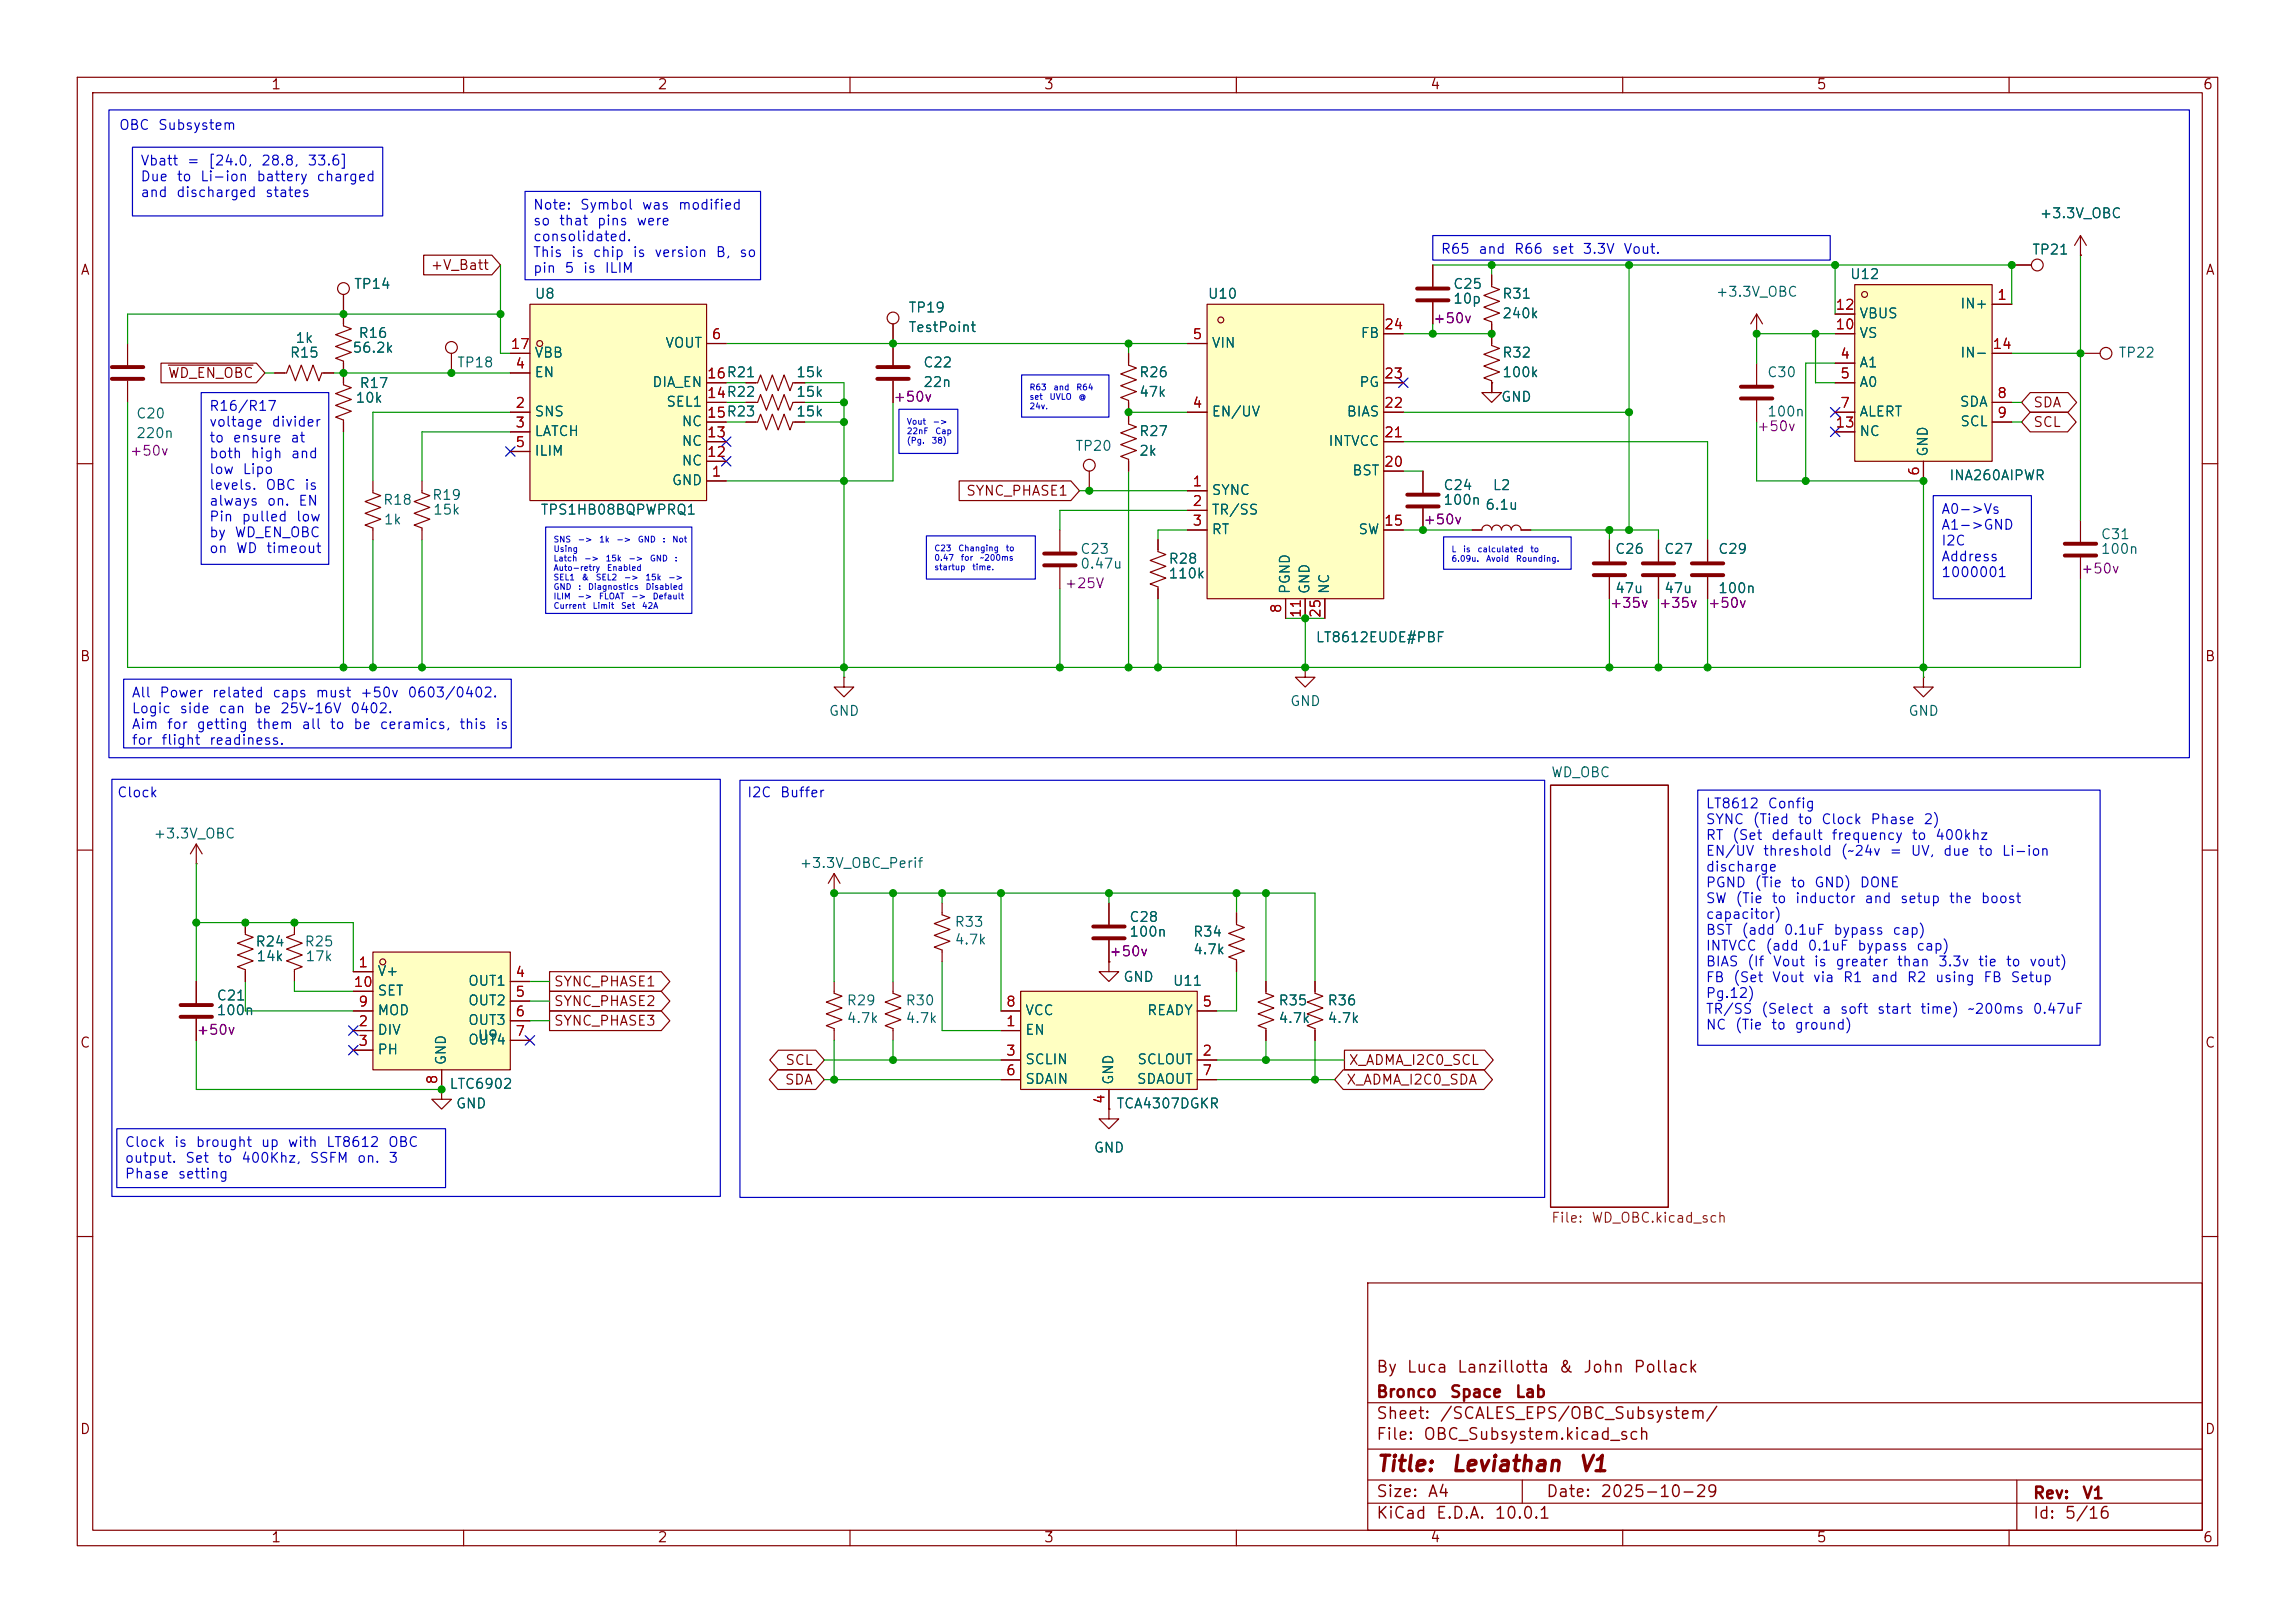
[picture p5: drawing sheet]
<svg xmlns="http://www.w3.org/2000/svg" width="297mm" height="210mm" viewBox="0 0 297 210" stroke-linecap="round" stroke-linejoin="round" font-family="sans-serif">
<defs><g id="words">
<g font-size="2" fill="#840000">
<text x="178" y="190.9">Title:</text>
<text x="187.7" y="190.9">Leviathan</text>
<text x="204.2" y="190.9">V1</text>
</g>
<g font-size="1.5" fill="#840000">
<text x="178" y="178">By</text>
<text x="181.9" y="178">Luca</text>
<text x="188.5" y="178">Lanzillotta</text>
<text x="201.6" y="178">&amp;</text>
<text x="204.8" y="178">John</text>
<text x="211.3" y="178">Pollack</text>
<text x="178" y="184">Sheet:</text>
<text x="178" y="181.2">Bronco</text>
<text x="186.2" y="184">/SCALES_EPS/OBC_Subsystem/</text>
<text x="187.5" y="181.2">Space</text>
<text x="196" y="181.2">Lab</text>
<text x="178" y="186.7">File:</text>
<text x="184.1" y="186.7">OBC_Subsystem.kicad_sch</text>
<text x="178" y="196.9">KiCad</text>
<text x="178" y="194.1">Size:</text>
<text x="184.7" y="194.1">A4</text>
<text x="185.7" y="196.9">E.D.A.</text>
<text x="193.3" y="196.9">10.0.1</text>
<text x="200" y="194.1">Date:</text>
<text x="207" y="194.1">2025-10-29</text>
<text x="263" y="194.3">Rev:</text>
<text x="263" y="196.9">Id:</text>
<text x="267.1" y="196.9">5/16</text>
<text x="269.4" y="194.3">V1</text>
</g>
<g font-size="1.3" fill="#840000">
<text x="35" y="11.9">1</text>
<text x="85" y="11.9">2</text>
<text x="135" y="11.9">3</text>
<text x="185" y="11.9">4</text>
<text x="235" y="11.9">5</text>
<text x="285" y="11.9">6</text>
<text x="10.3" y="35.9">A</text>
<text x="55.6" y="35.2">+V_Batt</text>
<text x="285.3" y="35.9">A</text>
<text x="21.7" y="49.2">WD_EN_OBC</text>
<text x="263" y="53">SDA</text>
<text x="263" y="55.6">SCL</text>
<text x="124.9" y="64.5">SYNC_PHASE1</text>
<text x="10.3" y="85.9">B</text>
<text x="285.3" y="85.9">B</text>
<text x="71.6" y="128">SYNC_PHASE1</text>
<text x="71.6" y="130.5">SYNC_PHASE2</text>
<text x="10.3" y="135.9">C</text>
<text x="71.6" y="133">SYNC_PHASE3</text>
<text x="285.3" y="135.9">C</text>
<text x="101.5" y="140.7">SDA</text>
<text x="101.5" y="138.1">SCL</text>
<text x="174.1" y="140.7">X_ADMA_I2C0_SDA</text>
<text x="174.5" y="138.1">X_ADMA_I2C0_SCL</text>
<text x="10.3" y="185.9">D</text>
<text x="285.3" y="185.9">D</text>
<text x="35" y="199.9">1</text>
<text x="85" y="199.9">2</text>
<text x="135" y="199.9">3</text>
<text x="185" y="199.9">4</text>
<text x="235" y="199.9">5</text>
<text x="285" y="199.9">6</text>
</g>
<g font-size="1.3" fill="#0000c2">
<text x="15.3" y="17.1">OBC</text>
<text x="20.4" y="17.1">Subsystem</text>
<text x="18.1" y="21.7">Vbatt</text>
<text x="18.1" y="23.8">Due</text>
<text x="22.8" y="23.8">to</text>
<text x="24.1" y="21.7">=</text>
<text x="25.8" y="23.8">Li-ion</text>
<text x="26.8" y="21.7">[24.0,</text>
<text x="33.1" y="23.8">battery</text>
<text x="33.7" y="21.7">28.8,</text>
<text x="39.7" y="21.7">33.6]</text>
<text x="40.9" y="23.8">charged</text>
<text x="18.1" y="25.8">and</text>
<text x="22.7" y="25.8">discharged</text>
<text x="34.2" y="25.8">states</text>
<text x="68.9" y="27.4">Note:</text>
<text x="68.9" y="29.5">so</text>
<text x="72.2" y="29.5">that</text>
<text x="75" y="27.4">Symbol</text>
<text x="77.2" y="29.5">pins</text>
<text x="82.3" y="29.5">were</text>
<text x="83" y="27.4">was</text>
<text x="87.6" y="27.4">modified</text>
<text x="68.9" y="31.5">consolidated.</text>
<text x="68.9" y="33.6">This</text>
<text x="68.9" y="35.6">pin</text>
<text x="73" y="35.6">5</text>
<text x="73.8" y="33.6">is</text>
<text x="75.4" y="35.6">is</text>
<text x="76.6" y="33.6">chip</text>
<text x="78.2" y="35.6">ILIM</text>
<text x="81.8" y="33.6">is</text>
<text x="84.6" y="33.6">version</text>
<text x="92.5" y="33.6">B,</text>
<text x="95.6" y="33.6">so</text>
<text x="186.4" y="33.2">R65</text>
<text x="191.2" y="33.2">and</text>
<text x="195.9" y="33.2">R66</text>
<text x="200.7" y="33.2">set</text>
<text x="204.7" y="33.2">3.3V</text>
<text x="210" y="33.2">Vout.</text>
<text x="27" y="53.5">R16/R17</text>
<text x="27" y="55.5">voltage</text>
<text x="27" y="57.6">to</text>
<text x="27" y="59.6">both</text>
<text x="30" y="57.6">ensure</text>
<text x="32.3" y="59.6">high</text>
<text x="35.1" y="55.5">divider</text>
<text x="37.5" y="57.6">at</text>
<text x="37.6" y="59.6">and</text>
<text x="27" y="61.7">low</text>
<text x="27" y="63.7">levels.</text>
<text x="27" y="65.7">always</text>
<text x="31.3" y="61.7">Lipo</text>
<text x="34.3" y="63.7">OBC</text>
<text x="34.4" y="65.7">on.</text>
<text x="38.5" y="65.7">EN</text>
<text x="39.3" y="63.7">is</text>
<text x="27" y="67.8">Pin</text>
<text x="27" y="69.8">by</text>
<text x="27" y="71.9">on</text>
<text x="30.3" y="69.8">WD_EN_OBC</text>
<text x="30.5" y="71.9">WD</text>
<text x="31.2" y="67.8">pulled</text>
<text x="34.3" y="71.9">timeout</text>
<text x="38.2" y="67.8">low</text>
<text x="251.1" y="66.8">A0-&gt;Vs</text>
<text x="251.1" y="68.9">A1-&gt;GND</text>
<text x="251.1" y="70.9">I2C</text>
<text x="251.1" y="72.9">Address</text>
<text x="251.1" y="75">1000001</text>
<text x="17" y="90.6">All</text>
<text x="17" y="92.6">Logic</text>
<text x="17" y="94.7">Aim</text>
<text x="20.5" y="90.6">Power</text>
<text x="21.5" y="94.7">for</text>
<text x="23.1" y="92.6">side</text>
<text x="25.3" y="94.7">getting</text>
<text x="27.3" y="90.6">related</text>
<text x="28.2" y="92.6">can</text>
<text x="32.7" y="92.6">be</text>
<text x="33.1" y="94.7">them</text>
<text x="35.2" y="90.6">caps</text>
<text x="36.2" y="92.6">25V~16V</text>
<text x="38.9" y="94.7">all</text>
<text x="40.7" y="90.6">must</text>
<text x="42.6" y="94.7">to</text>
<text x="45.2" y="92.6">0402.</text>
<text x="45.6" y="94.7">be</text>
<text x="46.5" y="90.6">+50v</text>
<text x="49" y="94.7">ceramics,</text>
<text x="52.6" y="90.6">0603/0402.</text>
<text x="59.3" y="94.7">this</text>
<text x="64" y="94.7">is</text>
<text x="17" y="96.7">for</text>
<text x="20.8" y="96.7">flight</text>
<text x="27" y="96.7">readiness.</text>
<text x="15.1" y="103.5">Clock</text>
<text x="96.6" y="103.5">I2C</text>
<text x="100.9" y="103.5">Buffer</text>
<text x="220.7" y="104.9">LT8612</text>
<text x="220.7" y="107">SYNC</text>
<text x="226.7" y="107">(Tied</text>
<text x="228.7" y="104.9">Config</text>
<text x="232.6" y="107">to</text>
<text x="235.6" y="107">Clock</text>
<text x="242" y="107">Phase</text>
<text x="248.8" y="107">2)</text>
<text x="220.7" y="109">RT</text>
<text x="220.7" y="111">EN/UV</text>
<text x="220.7" y="113.1">discharge</text>
<text x="224.1" y="109">(Set</text>
<text x="228.1" y="111">threshold</text>
<text x="229.1" y="109">default</text>
<text x="236.9" y="109">frequency</text>
<text x="238.1" y="111">(~24v</text>
<text x="244.4" y="111">=</text>
<text x="247.2" y="111">UV,</text>
<text x="247.3" y="109">to</text>
<text x="250.3" y="109">400khz</text>
<text x="251.4" y="111">due</text>
<text x="255.9" y="111">to</text>
<text x="259" y="111">Li-ion</text>
<text x="220.7" y="115.1">PGND</text>
<text x="220.7" y="117.2">SW</text>
<text x="220.7" y="119.2">capacitor)</text>
<text x="224.5" y="117.2">(Tie</text>
<text x="227" y="115.1">(Tie</text>
<text x="229.2" y="117.2">to</text>
<text x="231.7" y="115.1">to</text>
<text x="232.2" y="117.2">inductor</text>
<text x="234.7" y="115.1">GND)</text>
<text x="240.6" y="115.1">DONE</text>
<text x="241.2" y="117.2">and</text>
<text x="245.8" y="117.2">setup</text>
<text x="252.1" y="117.2">the</text>
<text x="256.3" y="117.2">boost</text>
<text x="220.7" y="121.3">BST</text>
<text x="220.7" y="123.3">INTVCC</text>
<text x="220.7" y="125.4">BIAS</text>
<text x="225.3" y="121.3">(add</text>
<text x="226" y="125.4">(If</text>
<text x="228.4" y="123.3">(add</text>
<text x="229.4" y="125.4">Vout</text>
<text x="230.7" y="121.3">0.1uF</text>
<text x="233.8" y="123.3">0.1uF</text>
<text x="234.6" y="125.4">is</text>
<text x="237.2" y="121.3">bypass</text>
<text x="237.4" y="125.4">greater</text>
<text x="240.3" y="123.3">bypass</text>
<text x="244.8" y="121.3">cap)</text>
<text x="245.4" y="125.4">than</text>
<text x="247.9" y="123.3">cap)</text>
<text x="250.7" y="125.4">3.3v</text>
<text x="255.9" y="125.4">tie</text>
<text x="259.5" y="125.4">to</text>
<text x="262.5" y="125.4">vout)</text>
<text x="220.7" y="127.4">FB</text>
<text x="220.7" y="129.4">Pg.12)</text>
<text x="220.7" y="131.5">TR/SS</text>
<text x="224.2" y="127.4">(Set</text>
<text x="227.8" y="131.5">(Select</text>
<text x="229.2" y="127.4">Vout</text>
<text x="234.5" y="127.4">via</text>
<text x="235.7" y="131.5">a</text>
<text x="238" y="131.5">soft</text>
<text x="238.4" y="127.4">R1</text>
<text x="242.1" y="127.4">and</text>
<text x="242.8" y="131.5">start</text>
<text x="246.7" y="127.4">R2</text>
<text x="248.4" y="131.5">time)</text>
<text x="250.3" y="127.4">using</text>
<text x="254.5" y="131.5">~200ms</text>
<text x="256.6" y="127.4">FB</text>
<text x="260.1" y="127.4">Setup</text>
<text x="263" y="131.5">0.47uF</text>
<text x="220.7" y="133.5">NC</text>
<text x="224.4" y="133.5">(Tie</text>
<text x="229.1" y="133.5">to</text>
<text x="232.2" y="133.5">ground)</text>
<text x="16.1" y="148.7">Clock</text>
<text x="22.4" y="148.7">is</text>
<text x="25.2" y="148.7">brought</text>
<text x="33.7" y="148.7">up</text>
<text x="37.1" y="148.7">with</text>
<text x="42.1" y="148.7">LT8612</text>
<text x="50.1" y="148.7">OBC</text>
<text x="16.1" y="150.8">output.</text>
<text x="16.1" y="152.8">Phase</text>
<text x="22.9" y="152.8">setting</text>
<text x="23.9" y="150.8">Set</text>
<text x="28.1" y="150.8">to</text>
<text x="31.1" y="150.8">400Khz,</text>
<text x="40" y="150.8">SSFM</text>
<text x="46.1" y="150.8">on.</text>
<text x="50.2" y="150.8">3</text>
</g>
<g font-size="1.3" fill="#006464">
<text x="263.9" y="28.5">+3.3V_OBC</text>
<text x="262.9" y="33.2">TP21</text>
<text x="45.7" y="37.7">TP14</text>
<text x="69.1" y="39">U8</text>
<text x="117.5" y="40.7">TP19</text>
<text x="156.2" y="39">U10</text>
<text x="188" y="37.7">C25</text>
<text x="188" y="39.6">10p</text>
<text x="194.3" y="39">R31</text>
<text x="194.3" y="41.5">240k</text>
<text x="222" y="38.7">+3.3V_OBC</text>
<text x="239.3" y="36.4">U12</text>
<text x="240.5" y="41.5">VBUS</text>
<text x="253.6" y="40.2">IN+</text>
<text x="37.4" y="46.6">R15</text>
<text x="38.1" y="44.7">1k</text>
<text x="45.5" y="45.9">56.2k</text>
<text x="46.3" y="44">R16</text>
<text x="59.1" y="47.9">TP18</text>
<text x="69.1" y="46.6">VBB</text>
<text x="86" y="45.3">VOUT</text>
<text x="117.5" y="43.3">TestPoint</text>
<text x="119.4" y="47.9">C22</text>
<text x="156.7" y="45.3">VIN</text>
<text x="176" y="44">FB</text>
<text x="194.3" y="46.6">R32</text>
<text x="240.5" y="47.9">A1</text>
<text x="240.5" y="44">VS</text>
<text x="253.6" y="46.6">IN-</text>
<text x="274.1" y="46.6">TP22</text>
<text x="45.9" y="52.4">10k</text>
<text x="46.4" y="50.5">R17</text>
<text x="69.1" y="49.1">EN</text>
<text x="84.3" y="50.4">DIA_EN</text>
<text x="86.1" y="52.9">SEL1</text>
<text x="102.9" y="51.7">15k</text>
<text x="102.9" y="49.1">15k</text>
<text x="119.4" y="50.4">22n</text>
<text x="147.3" y="51.7">47k</text>
<text x="147.3" y="49.1">R26</text>
<text x="175.8" y="50.4">PG</text>
<text x="194.2" y="52.3">GND</text>
<text x="194.3" y="49.1">100k</text>
<text x="228.6" y="49.1">C30</text>
<text x="240.5" y="50.4">A0</text>
<text x="253.5" y="52.9">SDA</text>
<text x="17.5" y="57">220n</text>
<text x="17.5" y="54.5">C20</text>
<text x="69.1" y="54.2">SNS</text>
<text x="69.1" y="56.7">LATCH</text>
<text x="69.1" y="59.3">ILIM</text>
<text x="88.1" y="58">NC</text>
<text x="88.1" y="55.5">NC</text>
<text x="102.9" y="54.2">15k</text>
<text x="139.1" y="58.6">TP20</text>
<text x="147.3" y="56.7">R27</text>
<text x="147.3" y="59.3">2k</text>
<text x="156.7" y="54.2">EN/UV</text>
<text x="171.8" y="58">INTVCC</text>
<text x="174.2" y="54.2">BIAS</text>
<text x="228.6" y="54.2">100n</text>
<text x="240.5" y="54.2">ALERT</text>
<text x="240.5" y="56.7">NC</text>
<text x="249.8" y="59.2" transform="rotate(-90 249.8 59.2)">GND</text>
<text x="253.6" y="55.5">SCL</text>
<text x="49.5" y="65.6">R18</text>
<text x="55.8" y="65">R19</text>
<text x="86.9" y="63.1">GND</text>
<text x="88.1" y="60.6">NC</text>
<text x="156.7" y="64.4">SYNC</text>
<text x="174.9" y="61.8">BST</text>
<text x="186.7" y="65.6">100n</text>
<text x="186.7" y="63.7">C24</text>
<text x="193.1" y="63.7">L2</text>
<text x="252.2" y="62.5">INA260AIPWR</text>
<text x="49.6" y="68.2">1k</text>
<text x="56" y="66.9">15k</text>
<text x="69.9" y="66.9">TPS1HB08BQPWPRQ1</text>
<text x="139.7" y="72">C23</text>
<text x="156.7" y="66.9">TR/SS</text>
<text x="156.7" y="69.4">RT</text>
<text x="175.7" y="69.4">SW</text>
<text x="192.1" y="66.3">6.1u</text>
<text x="208.9" y="72">C26</text>
<text x="215.3" y="72">C27</text>
<text x="222.3" y="72">C29</text>
<text x="271.8" y="72">100n</text>
<text x="271.8" y="70.1">C31</text>
<text x="139.7" y="73.9">0.47u</text>
<text x="151.1" y="73.3">R28</text>
<text x="151.1" y="75.2">110k</text>
<text x="167.2" y="77" transform="rotate(-90 167.2 77)">PGND</text>
<text x="169.8" y="77" transform="rotate(-90 169.8 77)">GND</text>
<text x="172.3" y="77" transform="rotate(-90 172.3 77)">NC</text>
<text x="208.9" y="77.1">47u</text>
<text x="215.3" y="77.1">47u</text>
<text x="222.3" y="77.1">100n</text>
<text x="170.2" y="83.4">LT8612EUDE#PBF</text>
<text x="107.2" y="92.9">GND</text>
<text x="166.9" y="91.7">GND</text>
<text x="246.9" y="92.9">GND</text>
<text x="200.7" y="100.9">WD_OBC</text>
<text x="19.8" y="108.8">+3.3V_OBC</text>
<text x="103.4" y="112.6">+3.3V_OBC_Perif</text>
<text x="146.1" y="119.6">C28</text>
<text x="33" y="122.8">R24</text>
<text x="33.1" y="124.7">14k</text>
<text x="39.3" y="122.8">R25</text>
<text x="39.4" y="124.7">17k</text>
<text x="123.5" y="122.5">4.7k</text>
<text x="123.5" y="120.2">R33</text>
<text x="146.1" y="121.5">100n</text>
<text x="154.3" y="123.8">4.7k</text>
<text x="154.3" y="121.5">R34</text>
<text x="27.9" y="131.7">100n</text>
<text x="27.9" y="129.8">C21</text>
<text x="48.8" y="126.6">V+</text>
<text x="48.8" y="131.7">MOD</text>
<text x="48.8" y="129.1">SET</text>
<text x="60.5" y="127.9">OUT1</text>
<text x="60.5" y="130.4">OUT2</text>
<text x="109.5" y="130.4">R29</text>
<text x="117.1" y="130.4">R30</text>
<text x="132.6" y="131.7">VCC</text>
<text x="145.3" y="127.4">GND</text>
<text x="148.4" y="131.7">READY</text>
<text x="151.7" y="127.9">U11</text>
<text x="165.4" y="130.4">R35</text>
<text x="171.7" y="130.4">R36</text>
<text x="48.8" y="134.2">DIV</text>
<text x="48.8" y="136.8">PH</text>
<text x="58" y="137.9" transform="rotate(-90 58 137.9)">GND</text>
<text x="60.5" y="132.9">OUT3</text>
<text x="60.5" y="135.5">OUT4</text>
<text x="61.7" y="134.9">U9</text>
<text x="109.5" y="132.7">4.7k</text>
<text x="117.1" y="132.7">4.7k</text>
<text x="132.6" y="134.2">EN</text>
<text x="165.4" y="132.7">4.7k</text>
<text x="171.7" y="132.7">4.7k</text>
<text x="58.1" y="141.2">LTC6902</text>
<text x="58.9" y="143.7">GND</text>
<text x="132.6" y="138">SCLIN</text>
<text x="132.6" y="140.6">SDAIN</text>
<text x="144.4" y="140.5" transform="rotate(-90 144.4 140.5)">GND</text>
<text x="144.4" y="143.7">TCA4307DGKR</text>
<text x="147" y="140.6">SDAOUT</text>
<text x="147.1" y="138">SCLOUT</text>
<text x="141.5" y="149.5">GND</text>
</g>
<g font-size="1.3" fill="#a90000">
<text x="237.4" y="40.4">12</text>
<text x="258.4" y="39.1">1</text>
<text x="66" y="45.5">17</text>
<text x="92" y="44.2">6</text>
<text x="154.2" y="44.2">5</text>
<text x="179" y="42.9">24</text>
<text x="237.4" y="42.9">10</text>
<text x="238.1" y="46.7">4</text>
<text x="257.8" y="45.5">14</text>
<text x="66.6" y="53.1">2</text>
<text x="66.6" y="48">4</text>
<text x="91.4" y="51.8">14R22</text>
<text x="91.4" y="49.3">16R21</text>
<text x="154.2" y="53.1">4</text>
<text x="179" y="53.1">22</text>
<text x="179" y="49.3">23</text>
<text x="238.1" y="49.3">5</text>
<text x="238.1" y="53.1">7</text>
<text x="258.4" y="51.8">8</text>
<text x="66.6" y="55.6">3</text>
<text x="66.6" y="58.2">5</text>
<text x="91.4" y="59.4">12</text>
<text x="91.4" y="56.9">13</text>
<text x="91.4" y="54.4">15R23</text>
<text x="179" y="56.9">21</text>
<text x="237.4" y="55.6">13</text>
<text x="258.4" y="54.4">9</text>
<text x="92" y="62">1</text>
<text x="154.2" y="63.2">1</text>
<text x="154.2" y="65.8">2</text>
<text x="179" y="60.7">20</text>
<text x="248.7" y="61.7" transform="rotate(-90 248.7 61.7)">6</text>
<text x="154.2" y="68.3">3</text>
<text x="179" y="68.3">15</text>
<text x="166.1" y="79.4" transform="rotate(-90 166.1 79.4)">8</text>
<text x="168.7" y="80.1" transform="rotate(-90 168.7 80.1)">11</text>
<text x="171.2" y="80.1" transform="rotate(-90 171.2 80.1)">25</text>
<text x="46.3" y="125.5">1</text>
<text x="45.7" y="128">10</text>
<text x="46.3" y="130.6">9</text>
<text x="66.6" y="126.7">4</text>
<text x="66.6" y="129.3">5</text>
<text x="66.6" y="131.8">6</text>
<text x="130.1" y="130.6">8</text>
<text x="155.5" y="130.6">5</text>
<text x="46.3" y="133.1">2</text>
<text x="46.3" y="135.6">3</text>
<text x="66.6" y="134.4">7</text>
<text x="130.1" y="133.1">1</text>
<text x="130.1" y="136.9">3</text>
<text x="155.5" y="136.9">2</text>
<text x="56.9" y="140.4" transform="rotate(-90 56.9 140.4)">8</text>
<text x="130.1" y="139.4">6</text>
<text x="143.3" y="142.9" transform="rotate(-90 143.3 142.9)">4</text>
<text x="155.5" y="139.4">7</text>
</g>
<g font-size="1.3" fill="#840084">
<text x="185.4" y="42.1">+50v</text>
<text x="115.5" y="52.3">+50v</text>
<text x="16.7" y="59.3">+50v</text>
<text x="227.3" y="56.1">+50v</text>
<text x="184.1" y="68.2">+50v</text>
<text x="137.7" y="76.4">+25V</text>
<text x="269.2" y="74.5">+50v</text>
<text x="208.2" y="79">+35v</text>
<text x="214.6" y="79">+35v</text>
<text x="220.9" y="79">+50v</text>
<text x="143.5" y="124.1">+50v</text>
<text x="25.4" y="134.2">+50v</text>
</g>
<g font-size="1.3" fill="#725600">
<text x="200.7" y="158.5">File:</text>
<text x="205.9" y="158.5">WD_OBC.kicad_sch</text>
</g>
<g font-size=".8" fill="#0000c2">
<text x="133.2" y="50.7">R63</text>
<text x="133.2" y="51.9">set</text>
<text x="133.2" y="53.1">24v.</text>
<text x="135.8" y="51.9">UVLO</text>
<text x="136.3" y="50.7">and</text>
<text x="139.2" y="50.7">R64</text>
<text x="139.5" y="51.9">@</text>
<text x="117.3" y="55.1">Vout</text>
<text x="117.3" y="56.4">22nF</text>
<text x="117.3" y="57.6">(Pg.</text>
<text x="120.5" y="57.6">38)</text>
<text x="120.6" y="55.1">-&gt;</text>
<text x="121" y="56.4">Cap</text>
<text x="71.6" y="70.4">SNS</text>
<text x="71.6" y="71.6">Using</text>
<text x="74.7" y="70.4">-&gt;</text>
<text x="77.5" y="70.4">1k</text>
<text x="79.7" y="70.4">-&gt;</text>
<text x="82.5" y="70.4">GND</text>
<text x="85.7" y="70.4">:</text>
<text x="86.9" y="70.4">Not</text>
<text x="120.8" y="71.5">C23</text>
<text x="123.9" y="71.5">Changing</text>
<text x="130.1" y="71.5">to</text>
<text x="187.8" y="71.6">L</text>
<text x="189.3" y="71.6">is</text>
<text x="191.1" y="71.6">calculated</text>
<text x="198" y="71.6">to</text>
<text x="71.6" y="72.8">Latch</text>
<text x="71.6" y="74.1">Auto-retry</text>
<text x="71.6" y="75.3">SEL1</text>
<text x="71.6" y="76.5">GND</text>
<text x="71.6" y="77.7">ILIM</text>
<text x="74.7" y="77.7">-&gt;</text>
<text x="74.8" y="76.5">:</text>
<text x="75.2" y="75.3">&amp;</text>
<text x="75.5" y="72.8">-&gt;</text>
<text x="76" y="76.5">Diagnostics</text>
<text x="77" y="75.3">SEL2</text>
<text x="77.4" y="77.7">FLOAT</text>
<text x="78.3" y="72.8">15k</text>
<text x="78.5" y="74.1">Enabled</text>
<text x="80.7" y="75.3">-&gt;</text>
<text x="81.3" y="72.8">-&gt;</text>
<text x="81.6" y="77.7">-&gt;</text>
<text x="83.5" y="75.3">15k</text>
<text x="83.5" y="76.5">Disabled</text>
<text x="84" y="72.8">GND</text>
<text x="84.4" y="77.7">Default</text>
<text x="86.4" y="75.3">-&gt;</text>
<text x="87.2" y="72.8">:</text>
<text x="120.8" y="72.7">0.47</text>
<text x="120.8" y="74">startup</text>
<text x="124.3" y="72.7">for</text>
<text x="125.8" y="74">time.</text>
<text x="126.7" y="72.7">~200ms</text>
<text x="187.8" y="72.9">6.09u.</text>
<text x="192.2" y="72.9">Avoid</text>
<text x="196.1" y="72.9">Rounding.</text>
<text x="71.6" y="79">Current</text>
<text x="76.6" y="79">Limit</text>
<text x="80.3" y="79">Set</text>
<text x="83" y="79">42A</text>
</g>
</g></defs>
<g fill="none" stroke="#840000" stroke-width=".15">
<path d="M10 10h277v190h-277zM12 12h273v186h-273zM60 10v2M110 10v2M160 10v2M210 10v2M260 10v2M115.6 44.5v2.7M115.6 49.3v2.8M146 53.3v1.6l1.1 .3-2.1 .8 2.1 .8-2.1 .7 2.1 .8-2.1 .8 1 .3v1.6M227.3 43.2h.1M227.3 40.6l-.7 1.3"/>
<path d="M227.3 40.6l.8 1.3M227.3 40.6v2.6M10 60h2M141 61v2.5M214.6 69.9v2.7M214.6 74.7v2.8M285 60h2M10 110h2M25.4 111.8h.1M25.4 109.2l-.8 1.3M25.4 109.2l.8 1.3M25.4 109.2v2.6"/>
<path d="M121.9 116.8v1.6l1 .3-2 .8 2 .8-2 .7 2 .8-2 .8 1 .3v1.6M200.7 101.6h15.2v54.6h-15.2zM285 110h2M163.8 127v1.5l1 .4-2 .8 2 .7-2 .8 2 .8-2 .7 1 .4v1.5M143.5 143.5v1.3h1.3l-1.3 1.3-1.3-1.3h1.3M143.5 143.5h.1M10 160h2M177 166h108v32h-108zM285 160h2M60 198v2M110 198v2M160 198v2"/>
<path d="M177 194.5h108M177 191.5h108M177 187.5h108M177 181.5h108M197 191.5v3M210 198v2M260 198v2M261 191.5v6.5"/>
<circle cx="141" cy="60.2" r=".76"/>
</g>
<path d="M113.5 47.5h4.1M113.5 49h4.1M212.6 72.9h4.1M212.6 74.4h4.1" fill="none" stroke="#840000" stroke-width=".51"/>
<path d="M48.3 123.2h17.7v15.2h-17.7z" fill="#ffffc2"/>
<g fill="none" stroke="#840000" stroke-width=".15">
<path d="M35.6 48.3h1.5l.4-1.1 .7 2.1 .8-2.1 .8 2.1 .7-2.1 .8 2.1 .4-1h1.5M193 43.2v1.5l1.1 .4-2.1 .7 2.1 .8-2.1 .8 2.1 .7-2.1 .8 1 .4v1.5M45.7 125.7h2.6M45.7 133.4h2.6M45.7 135.9h2.6M45.7 130.8h2.6M45.7 128.3h2.6M48.3 123.2h17.7v15.2h-17.7zM57.1 138.4v2.6M66 127h2.6M66 129.5h2.6M66 132.1h2.6"/>
<path d="M66 134.6h2.6M57.1 141v1.2h1.3l-1.3 1.3-1.2-1.3h1.2M57.1 141h.1"/>
<circle cx="49.5" cy="124.5" r=".38"/>
</g>
<path d="M240 36.8h17.8v22.9h-17.8z" fill="#ffffc2"/>
<g fill="none" stroke="#840000" stroke-width=".15">
<path d="M44.4 38.1v4.1l1.1 .3-2.1 .8 2.1 .8-2.1 .7 2.1 .8-2.1 .8 1 .3v3.1l1.1 .4-2.1 .7 2.1 .8-2.1 .8 2.1 .7-2.1 .8 1 .4v1.5M240 36.8h17.8v22.9h-17.8zM257.8 39.4h2.5M58.4 45.7v2.6M96.5 52.1h1.5l.4-1 .8 2 .7-2 .8 2 .8-2 .7 2 .4-1h1.5M96.5 49.5h1.5l.4-1 .8 2 .7-2 .8 2 .8-2 .7 2 .4-1h1.5M146 45.7v1.5l1.1 .4-2.1 .8 2.1 .7-2.1 .8 2.1 .8-2.1 .7 1 .4v1.5M237.5 47h2.5M237.5 49.5h2.5M237.5 53.3h2.5M237.5 43.2h2.5M237.5 40.6h2.5"/>
<path d="M237.5 55.9h2.5M248.9 59.7v2.5M257.8 52.1h2.5M257.8 54.6h2.5M257.8 45.7h2.5M48.3 62.2v1.6l1 .3-2.1 .8 2.1 .8-2.1 .7 2.1 .8-2.1 .7 1.1 .4v1.6M54.6 62.2v1.6l1 .3-2 .8 2 .8-2 .7 2 .8-2 .7 1 .4v1.6M137.2 68.6v2.8M137.2 73.4v2.8M149.9 69.9v1.5l1 .4-2.1 .7 2.1 .8-2.1 .7 2.1 .8-2.1 .8 1.1 .3v1.6M31.7 119.4v1.5l1.1 .4-2.1 .7 2.1 .8-2.1 .8 2.1 .7-2.1 .8 1 .4v1.5M38.1 119.4v1.5l-1 .4 2 .7-2 .8 2 .8-2 .7 2 .8-1 .4v1.5"/>
<path d="M143.5 116.8v2.8M160 118.1v1.5l1 .4-2 .8 2 .7-2 .8 2 .8-2 .7 1 .4v1.5M25.4 127v2.8M25.4 131.8v2.8M143.5 121.7v2.8"/>
<circle cx="44.4" cy="37.3" r=".76"/>
<circle cx="241.3" cy="38.1" r=".38"/>
<circle cx="58.4" cy="45" r=".76"/>
</g>
<path d="M135.1 71.6h4.1M135.1 73.2h4.1M141.5 119.9h4M23.4 130h4M23.4 131.6h4M141.5 121.4h4" fill="none" stroke="#840000" stroke-width=".51"/>
<path d="M132.1 128.3h22.8v12.7h-22.8z" fill="#ffffc2"/>
<path d="M107.9 127v1.5l1.1 .4-2.1 .8 2.1 .7-2.1 .8 2.1 .8-2.1 .7 1 .4v1.5M115.6 127v1.5l1 .4-2 .8 2 .7-2 .8 2 .8-2 .7 1 .4v1.5M129.5 133.4h2.6M129.5 137.2h2.6M129.5 130.8h2.6M129.5 139.7h2.6M132.1 128.3h22.8v12.7h-22.8zM154.9 137.2h2.6M154.9 130.8h2.6M154.9 139.7h2.6M143.5 141v2.5" fill="none" stroke="#840000" stroke-width=".15"/>
<path d="M68.6 39.4h22.8v25.4h-22.8z" fill="#ffffc2"/>
<g fill="none" stroke="#840000" stroke-width=".15">
<path d="M68.6 39.4h22.8v25.4h-22.8zM185.4 34.3v2.8M185.4 39.1v2.8M193 35.6v1.5l1.1 .4-2.1 .7 2.1 .8-2.1 .8 2.1 .7-2.1 .8 1 .4v1.5M260.3 34.3h2.6M269.2 33h.1M269.2 30.5l-.7 1.3M269.2 30.5l.8 1.3M269.2 30.5v2.5M16.5 44.5v2.7M16.5 49.3v2.8M66 53.3h2.6"/>
<path d="M66 55.9h2.6M66 48.3h2.6M66 58.4h2.6M66 45.7h2.6M91.4 44.5h2.6M91.4 59.7h2.6M91.4 57.2h2.6M91.4 52.1h2.6M91.4 54.6h2.6M91.4 49.5h2.6M96.5 54.6h1.5l.4-1 .8 2 .7-2 .8 2 .8-2 .7 2 .4-1h1.5M115.6 41.9v2.6"/>
<path d="M193 49.5v1.3h1.3l-1.3 1.3-1.2-1.3h1.2M193 49.5h.1M227.3 47v2.8M227.3 51.8v2.8M269.2 45.7h2.6M91.4 62.2h2.6M184.1 61v2.8M184.1 65.8v2.8M190.5 68.6h1.3a.64 .64 0 0 1 .6-.7 .64 .64 0 0 1 .6 .7 .64 .64 0 0 1 .7-.7 .64 .64 0 0 1 .6 .7 .64 .64 0 0 1 .6-.7 .64 .64 0 0 1 .7 .7 .64 .64 0 0 1 .6-.7 .64 .64 0 0 1 .6 .7h1.3M208.3 69.9v2.7M208.3 74.7v2.8M221 69.9v2.7"/>
<path d="M221 74.7v2.8M269.2 67.3v2.8M269.2 72.1v2.8M109.2 87.6v1.3h1.3l-1.3 1.3-1.3-1.3h1.3M109.2 87.6h.1M168.9 86.4v1.2h1.3l-1.3 1.3-1.3-1.3h1.3M168.9 86.4h.1M248.9 87.6v1.3h1.3l-1.3 1.3-1.3-1.3h1.3M248.9 87.6h.1M107.9 115.6h.1M107.9 113l-.7 1.3M107.9 113l.8 1.3"/>
<path d="M107.9 113v2.6M143.5 124.5v1.2h1.3l-1.3 1.3-1.3-1.3h1.3M143.5 124.5h.1"/>
<circle cx="263.7" cy="34.3" r=".76"/>
<circle cx="69.9" cy="44.5" r=".38"/>
<circle cx="115.6" cy="41.1" r=".76"/>
<circle cx="272.5" cy="45.7" r=".76"/>
</g>
<g fill="none" stroke="#840000" stroke-width=".51">
<path d="M183.4 37.3h4.1M183.4 38.9h4.1M14.5 47.5h4M14.5 49h4M225.3 50h4.1M225.3 51.6h4.1M182.1 64h4.1M182.1 65.5h4.1M206.2 72.9h4.1M206.2 74.4h4.1M218.9 72.9h4.1M218.9 74.4h4.1"/>
<path d="M267.2 70.4h4.1M267.2 71.9h4.1"/>
</g>
<path d="M156.2 39.4h22.9v38.1h-22.9z" fill="#ffffc2"/>
<g fill="none" stroke="#840000" stroke-width=".15">
<path d="M44.4 38.1v3.8M54.8 33h8.9l1.1 1.3-1.1 1.3h-8.9zM156.2 39.4h22.9v38.1h-22.9zM185.4 34.3v2.8M185.4 39.1v2.8M193 35.6v1.2M257.8 39.4h2.5M260.3 34.3h2.6M269.2 33h.1M20.8 47h12.4l1.1 1.3-1.1 1.2h-12.4zM21.8 47.2h10.9M35.6 48.3h1.2"/>
<path d="M41.9 48.3h1.3M44.4 47v2.5M44.4 54.6v1.3M66 53.3h2.6M66 48.3h2.6M66 55.9h2.6M66 58.4h2.6M66 45.7h2.6M91.4 44.5h2.6M91.4 57.2h2.6M91.4 49.5h2.6M91.4 54.6h2.6"/>
<path d="M91.4 52.1h2.6M91.4 59.7h2.6M96.5 49.5h1.3M96.5 54.6h1.3M96.5 52.1h1.3M102.9 49.5h1.2M102.9 54.6h1.2M102.9 52.1h1.2M115.6 41.9v5.3M115.6 49.3v2.8M146 45.7v1.3M146 52.1v2.5"/>
<path d="M146 59.7v1.3M153.7 53.3h2.5M153.7 44.5h2.5M179.1 53.3h2.5M179.1 57.2h2.5M179.1 49.5h2.5M179.1 43.2h2.5M193 49.5h.1M193 41.9v2.6M193 49.5v1.3M237.5 53.3h2.5M237.5 49.5h2.5"/>
<path d="M237.5 43.2h2.5M237.5 55.9h2.5M237.5 47h2.5M237.5 40.6h2.5M248.9 59.7v2.5M257.8 54.6h2.5M257.8 52.1h2.5M257.8 45.7h2.5M262.7 50.8h4.9l1.1 1.3-1.1 1.2h-4.9l-1.1-1.2zM262.7 53.3h4.9l1.1 1.3-1.1 1.3h-4.9l-1.1-1.3zM91.4 62.2h2.6M124.1 62.2h14.5l1.1 1.3-1.1 1.3h-14.5z"/>
<path d="M149.9 69.9v1.2M149.9 76.2v1.3M153.7 63.5h2.5M153.7 66h2.5M153.7 68.6h2.5M166.4 77.5v2.5M168.9 77.5v2.5M171.4 77.5v2.5M179.1 68.6h2.5M179.1 61h2.5M184.1 61v2.8M184.1 65.8v2.8"/>
<path d="M190.5 68.6h1.3M196.8 68.6h1.3M208.3 69.9v2.7M208.3 74.7v2.8M214.6 69.9v2.7M214.6 74.7v2.8M221 69.9v2.7M221 74.7v2.8M31.7 119.4v1.3M143.5 116.8v2.8M160 118.1v1.3M25.4 127v2.8"/>
<path d="M25.4 131.8v2.8M31.7 125.7v1.3M45.7 125.7h2.6M45.7 133.4h2.6M45.7 135.9h2.6M45.7 130.8h2.6M45.7 128.3h2.6M57.1 138.4v2.6M66 127h2.6M66 129.5h2.6M66 132.1h2.6M66 134.6h2.6"/>
<path d="M71.1 125.7h14.5l1.1 1.3-1.1 1.3h-14.5zM71.1 128.3h14.5l1.1 1.2-1.1 1.3h-14.5zM71.1 130.8h14.5l1.1 1.3-1.1 1.3h-14.5zM100.7 138.4h4.9l1.1 1.3-1.1 1.3h-4.9l-1.1-1.3zM100.7 135.9h4.9l1.1 1.3-1.1 1.2h-4.9l-1.1-1.2zM129.5 133.4h2.6M129.5 130.8h2.6M129.5 137.2h2.6M129.5 139.7h2.6M143.5 124.5h.1M143.5 121.7v2.8M154.9 130.8h2.6"/>
<path d="M154.9 137.2h2.6M154.9 139.7h2.6M160 124.5v1.2M163.8 127v1.3M163.8 133.4v1.2M170.2 127v1.5l1 .4-2 .8 2 .7-2 .8 2 .8-2 .7 1 .4v1.5M173.8 138.4h18.2l1.1 1.3-1.1 1.3h-18.2l-1.1-1.3zM174 135.9h18.1l1.1 1.3-1.1 1.2h-18.1zM57.1 141h.1M143.5 143.5h.1M143.5 141v2.5"/>
<circle cx="158" cy="41.4" r=".38"/>
</g>
<g fill="none" stroke="#009600" stroke-width=".15">
<path d="M64.8 34.3v11.4h1.2M185.4 34.3h74.9v5.1M193 34.3v1.3M210.8 34.3v34.3M237.5 34.3v6.3M269.2 33v34.3M16.5 52.1v34.3h252.7v-11.5M34.3 48.3h1.3M43.2 48.3h22.8M44.4 55.9v30.5M64.8 40.6h-48.3v3.9M66 53.3h-17.7v8.9"/>
<path d="M66 55.9h-11.4v6.3M94 44.5h59.7M94 52.1h2.5M94 54.6h2.5M94 49.5h2.5M104.1 49.5h5.1v38.1M104.1 52.1h5.1M104.1 54.6h5.1M115.6 52.1v10.1h-21.6M146 53.3h7.7M146 44.5v1.2M181.6 53.3h29.2"/>
<path d="M181.6 43.2h11.4M181.6 57.2h39.4v12.7M185.4 41.9v1.3M193 49.5v1.3M227.3 54.6v7.6h21.6v25.4M234.9 43.2v6.3h2.6M237.5 43.2h-10.2v3.8M237.5 47h-3.8v15.2M260.3 52.1h1.3M260.3 54.6h1.3M260.3 45.7h8.9M48.3 69.9v16.5"/>
<path d="M54.6 69.9v16.5M137.2 76.2v10.2M139.7 63.5h14M146 61v25.4M149.9 77.5v8.9M153.7 66h-16.5v2.6M153.7 68.6h-3.8v1.3M181.6 68.6h8.9M181.6 61h2.5M198.1 68.6h16.5v1.3M208.3 68.6v1.3M208.3 77.5v8.9"/>
<path d="M214.6 77.5v8.9M221 77.5v8.9M166.4 80h5M168.9 80v6.4M25.4 111.8v15.2M25.4 119.4h20.3v6.3M115.6 115.6v11.4M121.9 115.6v1.2M129.5 115.6v15.2M143.5 115.6v1.2M160 115.6v2.5M163.8 115.6v11.4"/>
<path d="M25.4 134.6v6.4h31.7M31.7 127v3.8h14M38.1 127v1.3h7.6M68.6 129.5h2.5M68.6 132.1h2.5M68.6 127h2.5M106.7 137.2h22.8M106.7 139.7h22.8M107.9 127v-11.4h62.3v11.4M107.9 134.6v5.1M115.6 134.6v2.6M121.9 124.5v8.9h7.6"/>
<path d="M157.5 137.2h16.5M157.5 139.7h15.2M160 125.7v5.1h-2.5M163.8 134.6v2.6M170.2 134.6v5.1"/>
</g>
<g fill="none" stroke="#000084" stroke-width=".15">
<path d="M65.4 57.8l1.2 1.2M66.6 57.8l-1.2 1.2M93.4 59.1l1.2 1.2M93.4 56.5l1.2 1.3M94.6 59.1l-1.2 1.2M94.6 56.5l-1.2 1.3M181 48.9l1.2 1.2M182.2 48.9l-1.2 1.2M236.9 55.3l1.2 1.2M236.9 52.7l1.2 1.2M238.1 55.3l-1.2 1.2M238.1 52.7l-1.2 1.2"/>
<path d="M45.1 132.7l1.2 1.3M45.1 135.3l1.2 1.2M46.3 132.7l-1.2 1.3M46.3 135.3l-1.2 1.2M68 134l1.2 1.2M69.2 134l-1.2 1.2"/>
</g>
<g fill="none" stroke="#0000c2" stroke-width=".15">
<path d="M14.1 14.2h269.2v83.8h-269.2zM17.1 19.1h32.4v8.8h-32.4zM67.9 24.8h30.5v11.4h-30.5zM185.4 30.5h51.5v3.2h-51.5zM26 50.8h16.5v22.2h-16.5zM116.3 53h7.7v5.7h-7.7zM132.2 48.5h11.3v5.5h-11.3zM70.6 68.2h18.9v11.2h-18.9zM119.9 69.3h14.1v5.6h-14.1zM186.8 69.5h16.5v4.2h-16.5zM250.2 64.1h12.7v13.4h-12.7zM16 87.9h50.2v8.9h-50.2z"/>
<path d="M14.5 100.8h78.7v54h-78.7zM95.8 101h104.1v53.9h-104.1zM219.7 102.2h52.1v33.1h-52.1zM15.1 146.1h42.6v7.6h-42.6z"/>
</g>
<g fill="#009600" stroke="#009600" stroke-width=".13">
<circle cx="48.3" cy="86.4" r=".46"/>
<circle cx="54.6" cy="86.4" r=".46"/>
<circle cx="115.6" cy="115.6" r=".46"/>
<circle cx="107.9" cy="115.6" r=".46"/>
<circle cx="129.5" cy="115.6" r=".46"/>
<circle cx="143.5" cy="115.6" r=".46"/>
<circle cx="107.9" cy="139.7" r=".46"/>
<circle cx="121.9" cy="115.6" r=".46"/>
<circle cx="115.6" cy="137.2" r=".46"/>
<circle cx="141" cy="63.5" r=".46"/>
<circle cx="146" cy="44.5" r=".46"/>
<circle cx="57.1" cy="141" r=".46"/>
<circle cx="38.1" cy="119.4" r=".46"/>
<circle cx="31.7" cy="119.4" r=".46"/>
<circle cx="25.4" cy="119.4" r=".46"/>
<circle cx="163.8" cy="115.6" r=".46"/>
<circle cx="160" cy="115.6" r=".46"/>
<circle cx="170.2" cy="139.7" r=".46"/>
<circle cx="163.8" cy="137.2" r=".46"/>
<circle cx="58.4" cy="48.3" r=".46"/>
<circle cx="44.4" cy="40.6" r=".46"/>
<circle cx="44.4" cy="48.3" r=".46"/>
<circle cx="44.4" cy="86.4" r=".46"/>
<circle cx="64.8" cy="40.6" r=".46"/>
<circle cx="109.2" cy="62.2" r=".46"/>
<circle cx="109.2" cy="54.6" r=".46"/>
<circle cx="115.6" cy="44.5" r=".46"/>
<circle cx="109.2" cy="52.1" r=".46"/>
<circle cx="146" cy="86.4" r=".46"/>
<circle cx="109.2" cy="86.4" r=".46"/>
<circle cx="137.2" cy="86.4" r=".46"/>
<circle cx="248.9" cy="62.2" r=".46"/>
<circle cx="237.5" cy="34.3" r=".46"/>
<circle cx="210.8" cy="34.3" r=".46"/>
<circle cx="193" cy="34.3" r=".46"/>
<circle cx="184.1" cy="68.6" r=".46"/>
<circle cx="260.3" cy="34.3" r=".46"/>
<circle cx="221" cy="86.4" r=".46"/>
<circle cx="208.3" cy="86.4" r=".46"/>
<circle cx="248.9" cy="86.4" r=".46"/>
<circle cx="214.6" cy="86.4" r=".46"/>
<circle cx="269.2" cy="45.7" r=".46"/>
<circle cx="233.7" cy="62.2" r=".46"/>
<circle cx="234.9" cy="43.2" r=".46"/>
<circle cx="185.4" cy="43.2" r=".46"/>
<circle cx="193" cy="43.2" r=".46"/>
<circle cx="208.3" cy="68.6" r=".46"/>
<circle cx="210.8" cy="68.6" r=".46"/>
<circle cx="210.8" cy="53.3" r=".46"/>
<circle cx="227.3" cy="43.2" r=".46"/>
<circle cx="146" cy="53.3" r=".46"/>
<circle cx="168.9" cy="80" r=".46"/>
<circle cx="168.9" cy="86.4" r=".46"/>
<circle cx="149.9" cy="86.4" r=".46"/>
</g>
<use href="#words"/>
</svg>
